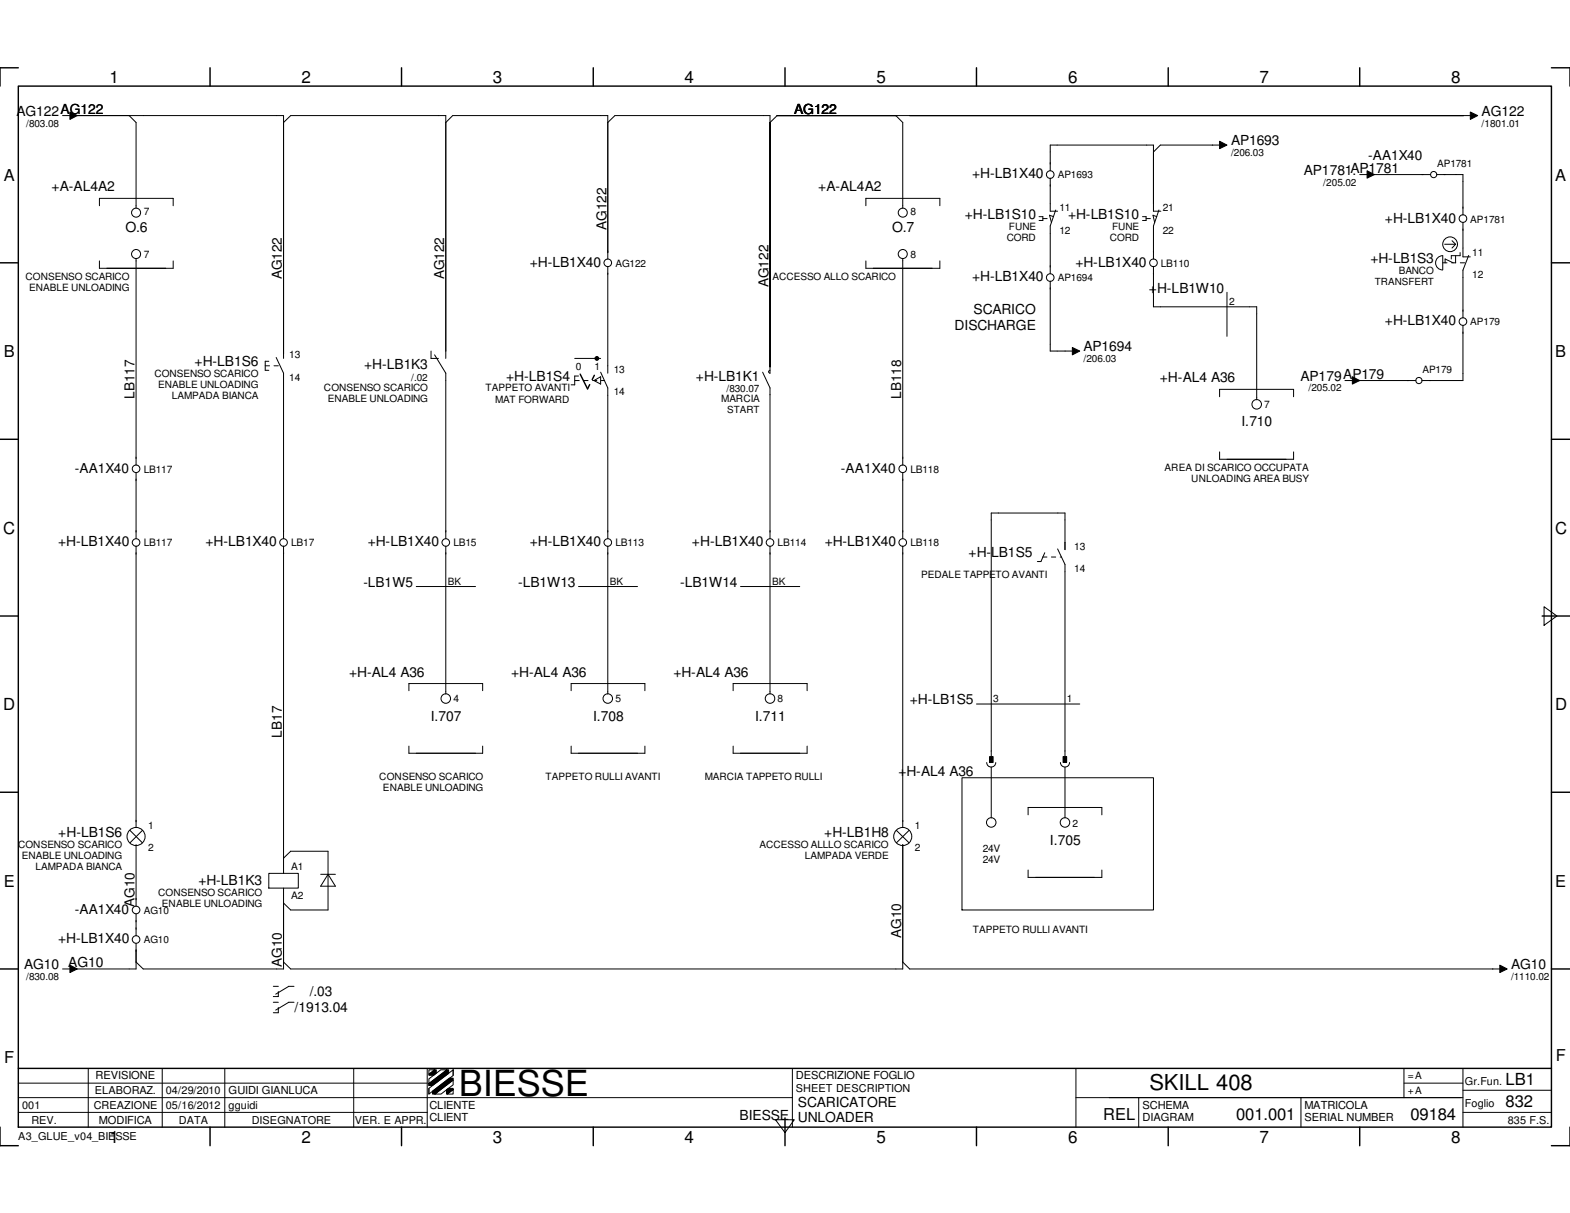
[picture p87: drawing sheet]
<svg xmlns="http://www.w3.org/2000/svg" width="279mm" height="216mm" viewBox="0 0 279 216" stroke-linecap="round" stroke-linejoin="round" font-family="sans-serif">
<defs><g id="words">
<text font-size="6.4" x="81.7" y="195.1">BIESSE</text>
<text font-size="3.9" x="204.6" y="194.1">SKILL 408</text>
<g font-size="3">
<text x="19.5" y="14.7">1</text>
<text x="53.6" y="14.7">2</text>
<text x="87.7" y="14.7">3</text>
<text x="121.8" y="14.7">4</text>
<text x="156" y="14.7">5</text>
<text x="190.1" y="14.7">6</text>
<text x="224.2" y="14.7">7</text>
<text x="258.2" y="14.7">8</text>
<text x=".6" y="95">C</text>
<text x="276.7" y="95">C</text>
<text x=".6" y="126.4">D</text>
<text x="276.7" y="126.4">D</text>
<text x="267.9" y="197">832</text>
<text x="267.9" y="193.1">LB1</text>
<text x="19.5" y="203.5">1</text>
<text x="53.6" y="203.5">2</text>
<text x="87.7" y="203.5">3</text>
<text x="121.8" y="203.5">4</text>
<text x="156" y="203.5">5</text>
<text x="190.1" y="203.5">6</text>
<text x="220" y="199.3">001.001</text>
<text x="224.2" y="203.5">7</text>
<text x="251" y="199.3">09184</text>
<text x="258.2" y="203.5">8</text>
</g>
<g font-size="2.9">
<text x=".7" y="32.1">A</text>
<text x="276.8" y="32.1">A</text>
<text x=".7" y="63.5">B</text>
<text x="276.8" y="63.5">B</text>
<text x=".7" y="157.9">E</text>
<text x="276.8" y="157.9">E</text>
<text x=".8" y="189.2">F</text>
<text x="276.9" y="188.9">F</text>
<text x="196.3" y="199.3">REL</text>
</g>
<g font-size="2.5">
<text x="2.9" y="20.6">AG122AG122</text>
<text x="141.4" y="20.3">AG122</text>
<text x="263.7" y="20.6">AG122</text>
<text x="219.1" y="25.9">AP1693</text>
<text x="9.2" y="34">+A-AL4A2</text>
<text x="145.6" y="34">+A-AL4A2</text>
<text x="173" y="31.7">+H-LB1X40</text>
<text x="232" y="31.1">AP1781.AP1781</text>
<text x="22.3" y="41.3">O.6</text>
<text x="158.7" y="41.3">O.7</text>
<text x="171.7" y="38.9">+H-LB1S10</text>
<text x="190.1" y="38.9">+H-LB1S10</text>
<text x="246.5" y="39.6">+H-LB1X40</text>
<text x="94.3" y="47.5">+H-LB1X40</text>
<text x="191.4" y="47.5">+H-LB1X40</text>
<text x="243.9" y="46.8">+H-LB1S3</text>
<text x="173" y="50.1">+H-LB1X40</text>
<text x="204.5" y="52.1">+H-LB1W10</text>
<text x="169.9" y="58.7">DISCHARGE</text>
<text x="173.2" y="56">SCARICO</text>
<text x="246.5" y="57.9">+H-LB1X40</text>
<text x="34.6" y="65.1">+H-LB1S6</text>
<text x="64.8" y="65.7">+H-LB1K3</text>
<text x="192.8" y="62.5">AP1694</text>
<text x="90.1" y="67.7">+H-LB1S4</text>
<text x="123.8" y="67.7">+H-LB1K1</text>
<text x="206.4" y="68.1">+H-AL4 A36</text>
<text x="231.4" y="67.7">AP179AP179</text>
<text x="220.9" y="75.9">I.710</text>
<text x="10.3" y="97.2">+H-LB1X40</text>
<text x="36.6" y="97.2">+H-LB1X40</text>
<text x="65.4" y="97.2">+H-LB1X40</text>
<text x="94.3" y="97.2">+H-LB1X40</text>
<text x="123.1" y="97.2">+H-LB1X40</text>
<text x="146.8" y="97.2">+H-LB1X40</text>
<text x="172.4" y="99.1">+H-LB1S5</text>
<text x="92.2" y="104.4">-LB1W13</text>
<text x="121" y="104.4">-LB1W14</text>
<text x="62.1" y="120.4">+H-AL4 A36</text>
<text x="91" y="120.4">+H-AL4 A36</text>
<text x="119.8" y="120.4">+H-AL4 A36</text>
<text x="161.9" y="125.3">+H-LB1S5</text>
<text x="76.7" y="128.3">I.707</text>
<text x="105.5" y="128.3">I.708</text>
<text x="134.4" y="128.3">I.711</text>
<text x="159.9" y="138.1">+H-AL4 A36</text>
<text x="10.4" y="148.9">+H-LB1S6</text>
<text x="146.7" y="148.9">+H-LB1H8</text>
<text x="186.9" y="150.4">I.705</text>
<text x="35.3" y="157.4">+H-LB1K3</text>
<text x="10.3" y="167.9">+H-LB1X40</text>
<text x="4.3" y="172.5">AG10 AG10</text>
<text x="268.9" y="172.5">AG10</text>
<text x="52.4" y="180.2">/1913.04</text>
<text x="142" y="197">SCARICATORE</text>
<text x="131.6" y="199.3">BIESSE</text>
<text x="142" y="199.8">UNLOADER</text>
</g>
<g font-size="2.4">
<text x="243.5" y="28.5">-AA1X40</text>
<text x="107.9" y="41" transform="rotate(-90 107.9 41)">AG122</text>
<text x="50.2" y="49.7" transform="rotate(-90 50.2 49.7)">AG122</text>
<text x="79" y="49.7" transform="rotate(-90 79 49.7)">AG122</text>
<text x="136.7" y="51.1" transform="rotate(-90 136.7 51.1)">AG122</text>
<text x="24" y="71" transform="rotate(-90 24 71)">LB117</text>
<text x="160.4" y="71" transform="rotate(-90 160.4 71)">LB118</text>
<text x="13.3" y="84.1">-AA1X40</text>
<text x="149.6" y="84.1">-AA1X40</text>
<text x="64.7" y="104.4">-LB1W5</text>
<text x="50.2" y="131.3" transform="rotate(-90 50.2 131.3)">LB17</text>
<text x="24" y="161.5" transform="rotate(-90 24 161.5)">AG10</text>
<text x="13.3" y="162.7">-AA1X40</text>
<text x="160.4" y="167" transform="rotate(-90 160.4 167)">AG10</text>
<text x="50.2" y="172.1" transform="rotate(-90 50.2 172.1)">AG10</text>
<text x="55.1" y="177.3">/.03</text>
</g>
<g font-size="2">
<text x="17" y="192.1">REVISIONE</text>
<text x="40.6" y="194.7">GUIDI GIANLUCA</text>
<text x="76.4" y="197.4">CLIENTE</text>
<text x="141.6" y="192.1">DESCRIZIONE FOGLIO</text>
<text x="203.3" y="197.4">SCHEMA</text>
<text x="232.2" y="197.4">MATRICOLA</text>
<text x="17.6" y="200">MODIFICA</text>
<text x="76.4" y="199.6">CLIENT</text>
<text x="203.3" y="199.6">DIAGRAM</text>
<text x="232.2" y="199.6">SERIAL NUMBER</text>
</g>
<g font-size="1.9">
<text x="3.9" y="197.4">001</text>
<text x="16.7" y="197.4">CREAZIONE</text>
<text x="16.9" y="194.7">ELABORAZ.</text>
<text x="29.5" y="194.7">04/29/2010</text>
<text x="29.5" y="197.4">05/16/2012</text>
<text x="40.6" y="197.4">gguidi</text>
<text x="141.6" y="194.4">SHEET DESCRIPTION</text>
<text x="260.7" y="197">Foglio</text>
<text x="260.7" y="193.1">Gr.Fun.</text>
<text x="3.3" y="202.9">A3_GLUE_v04_BIESSE</text>
<text x="5.6" y="200">REV.</text>
<text x="31.8" y="200">DATA</text>
<text x="44.8" y="200">DISEGNATORE</text>
<text x="63.2" y="200">VER. E APPR.</text>
<text x="268.3" y="200">835 F.S.</text>
</g>
<g font-size="1.8">
<text x="4.7" y="22.6">/803.08</text>
<text x="263.7" y="22.6">/1801.01</text>
<text x="219.1" y="27.8">/206.03</text>
<text x="255.8" y="29.8">AP1781</text>
<text x="188.3" y="31.7">AP1693</text>
<text x="235.5" y="33.1">/205.02</text>
<text x="25.6" y="38.4">7</text>
<text x="162" y="38.4">8</text>
<text x="179.5" y="40.9">FUNE</text>
<text x="188.6" y="37.6">11</text>
<text x="188.6" y="41.6">12</text>
<text x="197.9" y="40.9">FUNE</text>
<text x="206.9" y="37.6">21</text>
<text x="206.9" y="41.6">22</text>
<text x="261.7" y="39.6">AP1781</text>
<text x="25.6" y="45.9">7</text>
<text x="109.5" y="47.5">AG122</text>
<text x="162" y="45.9">8</text>
<text x="179.2" y="42.9">CORD</text>
<text x="197.5" y="42.9">CORD</text>
<text x="206.6" y="47.5">LB110</text>
<text x="262" y="45.5">11</text>
<text x="4.5" y="49.8">CONSENSO SCARICO</text>
<text x="5.2" y="51.8">ENABLE UNLOADING</text>
<text x="137.5" y="49.8">ACCESSO ALLO SCARICO</text>
<text x="188.3" y="50.1">AP1694</text>
<text x="248.9" y="48.8">BANCO</text>
<text x="262" y="49.4">12</text>
<text x="218.7" y="54.4">2</text>
<text x="261.7" y="57.9">AP179</text>
<text x="51.5" y="63.8">13</text>
<text x="102.5" y="65.8">0</text>
<text x="105.8" y="65.8">1</text>
<text x="192.8" y="64.4">/206.03</text>
<text x="27.5" y="67.1">CONSENSO SCARICO</text>
<text x="28.2" y="69.1">ENABLE UNLOADING</text>
<text x="30.6" y="71.1">LAMPADA BIANCA</text>
<text x="51.5" y="67.7">14</text>
<text x="57.7" y="69.6">CONSENSO SCARICO</text>
<text x="58.3" y="71.6">ENABLE UNLOADING</text>
<text x="73.2" y="67.8">/.02</text>
<text x="86.4" y="69.7">TAPPETO AVANTI</text>
<text x="88.1" y="71.7">MAT FORWARD</text>
<text x="109.2" y="66.4">13</text>
<text x="109.2" y="70.4">14</text>
<text x="128.4" y="71.5">MARCIA</text>
<text x="129.3" y="69.7">/830.07</text>
<text x="232.9" y="69.7">/205.02</text>
<text x="253.2" y="66.4">AP179</text>
<text x="225" y="72.6">7</text>
<text x="207.2" y="83.8">AREA DI SCARICO OCCUPATA</text>
<text x="25.6" y="84.1">LB117</text>
<text x="162" y="84.1">LB118</text>
<text x="212" y="85.8">UNLOADING AREA BUSY</text>
<text x="25.6" y="97.2">LB117</text>
<text x="51.8" y="97.2">LB17</text>
<text x="80.7" y="97.2">LB15</text>
<text x="109.5" y="97.2">LB113</text>
<text x="138.4" y="97.2">LB114</text>
<text x="162" y="97.2">LB118</text>
<text x="191.2" y="97.8">13</text>
<text x="191.2" y="101.8">14</text>
<text x="79.7" y="104.1">BK</text>
<text x="108.5" y="104.1">BK</text>
<text x="137.4" y="104.1">BK</text>
<text x="164" y="103">PEDALE TAPPETO AVANTI</text>
<text x="80.7" y="125">4</text>
<text x="109.5" y="125">5</text>
<text x="138.4" y="125">8</text>
<text x="176.7" y="125">3</text>
<text x="189.9" y="125">1</text>
<text x="67.5" y="138.8">CONSENSO SCARICO</text>
<text x="68.2" y="140.8">ENABLE UNLOADING</text>
<text x="97.1" y="138.8">TAPPETO RULLI AVANTI</text>
<text x="125.4" y="138.8">MARCIA TAPPETO RULLI</text>
<text x="26.4" y="147.6">1</text>
<text x="162.8" y="147.6">1</text>
<text x="190.9" y="147.1">2</text>
<text x="3.2" y="150.9">CONSENSO SCARICO</text>
<text x="3.9" y="152.9">ENABLE UNLOADING</text>
<text x="6.3" y="154.9">LAMPADA BIANCA</text>
<text x="26.4" y="151.6">2</text>
<text x="51.8" y="154.9">A1</text>
<text x="135.2" y="150.9">ACCESSO ALLLO SCARICO</text>
<text x="143.2" y="152.9">LAMPADA VERDE</text>
<text x="162.8" y="151.6">2</text>
<text x="174.9" y="151.7">24V</text>
<text x="174.9" y="153.7">24V</text>
<text x="28.2" y="159.4">CONSENSO SCARICO</text>
<text x="28.8" y="161.4">ENABLE UNLOADING</text>
<text x="51.8" y="160">A2</text>
<text x="25.6" y="162.7">AG10</text>
<text x="25.6" y="167.9">AG10</text>
<text x="173.1" y="166">TAPPETO RULLI AVANTI</text>
<text x="4.7" y="174.4">/830.08</text>
<text x="268.9" y="174.4">/1110.02</text>
<text x="250.5" y="192.1">=A</text>
<text x="250.5" y="194.7">+A</text>
</g>
<g font-size="1.7">
<text x="244.7" y="50.8">TRANSFERT</text>
<text x="129.4" y="73.5">START</text>
</g>
</g></defs>
<g fill="none" stroke="#000" stroke-width=".25">
<path d="M3.3 15.3h272.8v185.3h-272.8zM3.3 12.1h-3.3v3.2M37.4 12.1v3.2M71.5 12.1v3.2M105.6 12.1v3.2M139.7 12.1v3.2M173.8 12.1v3.2M207.9 12.1v3.2M242 12.1v3.2M276.1 12.1h3.3v3.2M0 46.8h3.3M276.1 46.8h3.3"/>
<path d="M0 78.2h3.3M103.3 66.6l1.3 2.6M276.1 78.2h3.3M0 109.6h3.3M274.4 109.6h5M0 141h3.3M276.1 141h3.3M0 172.5h3.3M276.1 172.5h3.3M3.3 190.2h272.8M139.7 199v4.9M0 200.6v3.3h3.3"/>
<path d="M37.4 200.6v3.3M71.5 200.6v3.3M105.6 200.6v3.3M173.8 200.6v3.3M207.9 200.6v3.3M242 200.6v3.3M279.4 200.6v3.3h-3.3"/>
</g>
<g fill="none" stroke="#000" stroke-width=".18">
<path d="M12.4 19.9l1.4 .7-1.4 .7zM261.7 19.9l1.3 .7-1.3 .7zM11.1 20.6h2M13.7 20.6h36.8v43.2M17.7 36.6v-1.3h13.1v1.3M23 20.6l1.2 1.2v15.3M50.5 21.8l1.2-1.2h27.6v43.2M79.3 21.8l1.3-1.2h27.6v25.5M108.2 21.8l1.2-1.2h27.6v45.8l-.2-.2 .2-.3M154.1 36.6v-1.3h13.2v1.3M159.4 20.6l1.3 1.2v15.3M184.9 38.6h.7v.6h-.7"/>
<path d="M186.9 30.4v-4.6h18.4v11.8h1.3M186.9 31.7v5.9h1.3M187.5 38.6l-.7-.3 .3 1.3M187.9 37.4l-1 2.8v8.5M203.3 38.6h.7v.6h-.7M205.9 38.6l-.7-.3 .3 1.3M206.2 37.4l-.9 2.8v5.9M217 25.1l1.4 .7-1.4 .7zM217.7 25.8h-11.2l-1.2 1.3M242 31.1h2M243.3 30.4l1.3 .7-1.3 .6zM244.6 31.1h10"/>
<path d="M255.6 31.1h4.7v7.2M260.3 39.6v6.1h1.4M262.3 20.6h-124l-1.3 1.2M17.7 46.4v1.4h13.1v-1.4M24.2 46v36.8M108.2 47.4v19M154.1 46.4v1.4h13.2v-1.4M160.7 46v36.8M186.9 50v12.5h4.6M205.3 47.4v7.2h18.3v16.6M218.4 52v7.9M256.8 48v-2.5a1.27 1.27 0 0 0-1.3 1.3 1.27 1.27 0 0 0 1.3 1.2"/>
<path d="M257.1 43.5h1.9M257.2 46.8v-.7l1.4 .7M258.4 42.8l.6 .7M259 45.5v1.3M259 43.5l-.6 .7M259.8 45v.5h-1.5v.6M260.3 57.9v9.8h-7.3M261.4 45.5l-1.1 2.6v8.5M47.8 64.3h-.6v1.6h.6M49.1 63.6l1.4 2.8v29.5M76.7 62.5v1.3h1.3M77.3 63.2l2 3.2v29.5"/>
<path d="M102.3 63.8h4.6M103 66.9h-.7v1.6h-.7M105.7 67.7l1.2-.6v1.3zM106.9 66.3l1.3 2.7v26.9M135.7 66.3l1.3 2.7v26.9M190.8 61.8l1.4 .7-1.4 .7zM217 70.6v-1.3h13.2v1.3M239.4 67.7h1.9M240.7 67.1l1.3 .6-1.3 .7zM241.9 67.7h10.1M24.2 84.1v11.8M24.2 97.2v50.1"/>
<path d="M50.5 97.2v58.2M79.3 97.2v26.3M108.2 97.2v26.3M137 97.2v26.3M160.7 84.1v11.8M160.7 97.2v50.1M185.9 98.4l-.7 1.5h-.6M188.2 97.7l1.3 2.8v34.2M189.5 97.8v-6.5h-13.1v43.4M217 80.4v1.3h13.2v-1.3M74.1 104.4h10.5M103 104.4h10.5"/>
<path d="M131.8 104.4h10.5M274.8 108l2.3 1.6-2.3 1.7zM72.8 122.9v-1.2h13.1v1.2M72.8 132.8v1.3h13.1v-1.3M101.6 122.9v-1.2h13.2v1.2M101.6 132.8v1.3h13.2v-1.3M130.5 122.9v-1.2h13.1v1.2M130.5 132.8v1.3h13.1v-1.3M171.2 138.4h34.1v23.6h-34.1zM173.8 125.3h18.4M175.6 135.7a.8 .8 0 0 0 .8 .8 .8 .8 0 0 0 .8-.8M176.1 134.7h.6v1h-.6z"/>
<path d="M176.4 136.5v9.1M188.7 135.7a.8 .8 0 0 0 .8 .8 .8 .8 0 0 0 .8-.8M189.2 134.7h.6v1h-.6zM189.5 136.5v9.1M23.1 147.8l2.3 2.2M24.2 150.3v11M25.4 147.8l-2.3 2.2M47.8 155.4h5.3v2.7h-5.3zM50.5 158.1v14.4h-25l-1.3-1.3M50.5 152.7l1.2-1.2h6.7v10.5h-6.7l-1.2-1.3M57.1 155.6h2.6M58.4 155.6l1.3 2.1h-2.6z"/>
<path d="M159.5 147.8l2.3 2.2M160.7 150.3v22.2h-109l-1.2-1.3M161.8 147.8l-2.3 2.2M183 145v-1.3h13.1v1.3M183 154.9v1.3h13.1v-1.3M11.1 172.5h2M12.4 171.8l1.4 .7-1.4 .6zM24.2 162.6v4M24.2 167.9v4.6h-10.5M48.6 175.6h.9M48.6 178.4h.9M49.5 176.5v.9h-.9"/>
<path d="M49.5 179.3v1h-.9M52.3 175.6h-.9l-2.3 1.4M52.3 178.4h-.9l-2.3 1.4M160.7 171.2l1.2 1.3h105.7M266.9 171.8l1.3 .7-1.3 .6zM3.3 195.4h137.7M3.3 198h72.7M3.3 192.8h72.7M15.7 190.2v10.4M28.9 190.2v10.4M40 190.2v10.4M62.9 190.2v10.4"/>
<path d="M76 190.2v10.4M76.3 192.9l3.2-2.5h.3v.7l-2.8 2.1h-.7zM76.3 191.2l1-.8h.3v.6l-.4 .4h-.9zM76.3 193.7l4.3-3.3v1l-4.3 3.3zM76.3 192l2.1-1.6h1.1l-3.2 2.5zM76.3 190.4h1l-1 .8zM76.3 192.9v.4M76.3 193.7v1M77 194.2l3-2.3h.6v.3l-3.2 2.5h-.4zM77.4 194.7l3.2-2.5v.9l-2.1 1.6zM79.5 194l.3-.3h.8v.2l-1 .8h-.1zM79.6 194.7l1-.8v.8z"/>
<path d="M80.6 190.4v1M138 199.3h3.4l-1.7 2.3zM141 190.2v10.4M191.5 195.4h68.8M191.5 190.2v10.4M202.6 195.4v5.2M231.5 195.4v5.2M249.9 192.8h10.4M249.9 190.2v5.2M260.3 190.2v10.4M260.3 198h15.8M260.3 194.1h15.8"/>
<circle cx="24.2" cy="37.8" r=".8"/>
<circle cx="160.7" cy="37.8" r=".8"/>
<circle cx="186.9" cy="31.1" r=".68"/>
<circle cx="255.1" cy="31.1" r=".55"/>
<circle cx="260.3" cy="38.9" r=".68"/>
<circle cx="24.2" cy="45.2" r=".8"/>
<circle cx="108.2" cy="46.8" r=".67"/>
<circle cx="160.7" cy="45.2" r=".8"/>
<circle cx="186.9" cy="49.4" r=".68"/>
<circle cx="205.3" cy="46.8" r=".68"/>
<circle cx="258.1" cy="43.5" r="1.31"/>
<circle cx="260.3" cy="57.2" r=".68"/>
<circle cx="106.2" cy="63.8" r=".33"/>
<circle cx="223.6" cy="72" r=".85"/>
<circle cx="252.5" cy="67.7" r=".55"/>
<circle cx="24.2" cy="83.4" r=".67"/>
<circle cx="24.2" cy="96.6" r=".67"/>
<circle cx="50.5" cy="96.6" r=".68"/>
<circle cx="79.3" cy="96.6" r=".67"/>
<circle cx="108.2" cy="96.6" r=".67"/>
<circle cx="137" cy="96.6" r=".67"/>
<circle cx="160.7" cy="83.4" r=".68"/>
<circle cx="160.7" cy="96.6" r=".68"/>
<circle cx="79.3" cy="124.3" r=".85"/>
<circle cx="108.2" cy="124.3" r=".85"/>
<circle cx="137" cy="124.3" r=".85"/>
<circle cx="24.2" cy="148.9" r="1.61"/>
<circle cx="160.7" cy="148.9" r="1.61"/>
<circle cx="176.4" cy="146.4" r=".85"/>
<circle cx="189.5" cy="146.4" r=".85"/>
<circle cx="24.2" cy="162" r=".67"/>
<circle cx="24.2" cy="167.2" r=".67"/>
</g>
<g fill="#000">
<path d="M12.4 19.9l1.4 .7-1.4 .7zM261.7 19.9l1.3 .7-1.3 .7zM217 25.1l1.4 .7-1.4 .7zM243.3 30.4l1.3 .7-1.3 .6zM190.8 61.8l1.4 .7-1.4 .7zM240.7 67.1l1.3 .6-1.3 .7zM12.4 171.8l1.4 .7-1.4 .6zM266.9 171.8l1.3 .7-1.3 .6z"/>
<path d="M176.1 134.7h.6v1h-.6z" fill-rule="evenodd"/>
<path d="M189.2 134.7h.6v1h-.6z" fill-rule="evenodd"/>
<path d="M76.3 191.2l1-.8h.3v.6l-.4 .4h-.9z" fill-rule="evenodd"/>
<path d="M77 194.2l3-2.3h.6v.3l-3.2 2.5h-.4z" fill-rule="evenodd"/>
<path d="M76.3 192.9l3.2-2.5h.3v.7l-2.8 2.1h-.7z" fill-rule="evenodd"/>
<path d="M79.5 194l.3-.3h.8v.2l-1 .8h-.1z" fill-rule="evenodd"/>
<circle cx="106.2" cy="63.8" r=".33"/>
</g>
<path d="M185.6 38.9h1.3M204 38.9h1.3M256.8 46.8h4M47.2 65.1h2.7M102.3 67.7h5.2M185.5 99.1h3.4" fill="none" stroke="#000" stroke-width=".18" stroke-dasharray=".8 .8"/>
<path d="M104.6 69.2l1.3-2.6" fill="none" stroke="#000" stroke-width=".25" stroke-dasharray=".8 1"/>
<use href="#words"/>
</svg>
